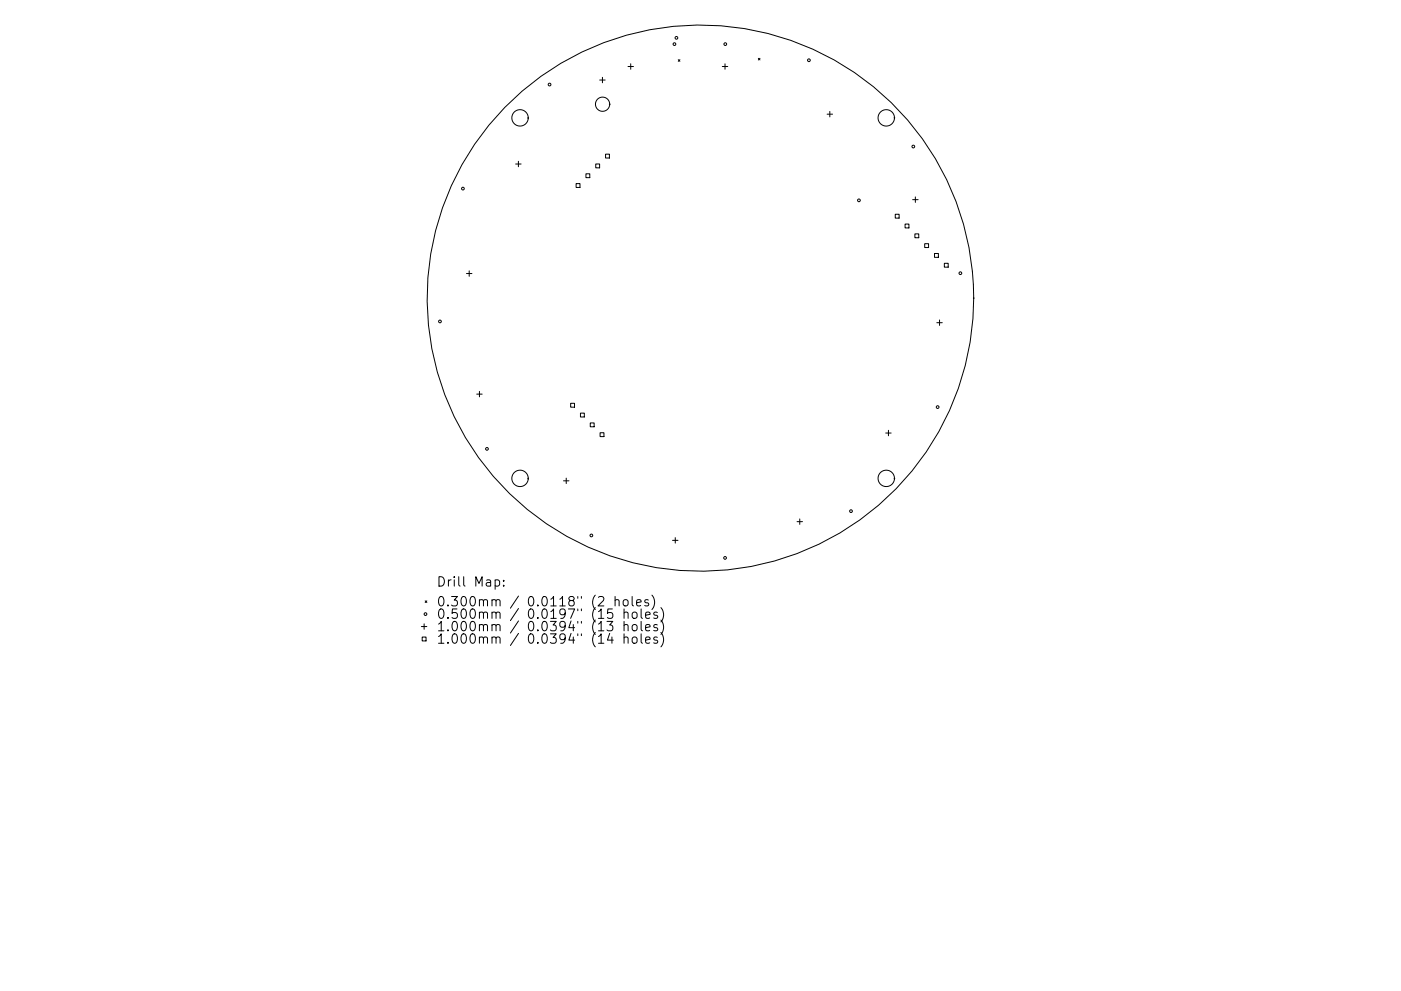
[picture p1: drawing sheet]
<svg xmlns="http://www.w3.org/2000/svg" width="297mm" height="210mm" viewBox="0 0 297 210" stroke-linecap="round" stroke-linejoin="round" font-family="sans-serif">
<defs><g id="words">
<g font-size="2.8">
<text x="92.5" y="125.1">Drill</text>
<text x="100.5" y="125.1">Map:</text>
<text x="92.5" y="129.3">0.300mm</text>
<text x="92.5" y="131.9">0.500mm</text>
<text x="111.9" y="129.3">0.0118&quot;</text>
<text x="111.9" y="131.9">0.0197&quot;</text>
<text x="125.7" y="129.3">(2</text>
<text x="125.7" y="131.9">(15</text>
<text x="130.6" y="129.3">holes)</text>
<text x="132.5" y="131.9">holes)</text>
<text x="92.5" y="134.5">1.000mm</text>
<text x="92.5" y="137.2">1.000mm</text>
<text x="111.9" y="134.5">0.0394&quot;</text>
<text x="111.9" y="137.2">0.0394&quot;</text>
<text x="125.7" y="134.5">(13</text>
<text x="125.7" y="137.2">(14</text>
<text x="132.5" y="134.5">holes)</text>
<text x="132.5" y="137.2">holes)</text>
</g>
</g></defs>
<g fill="none" stroke="#000" stroke-width=".21">
<path d="M127.1 17h1.2M127.7 16.4v1.2M133.1 14.1h1.2M133.7 13.5v1.2M143.8 12.7l.4 .3M144.2 12.7l-.4 .3M153.1 14.1h1.2M153.7 13.5v1.2M160.8 12.4l.3 .3M161.1 12.4l-.3 .3M109.3 34.8h1.2M109.9 34.2v1.2"/>
<path d="M122.1 39h.9v.8h-.9zM124.2 36.9h.8v.8h-.8zM126.3 34.8h.8v.8h-.8zM128.4 32.7h.8v.8h-.8zM175.4 24.2h1.1M175.9 23.6v1.2M98.9 58h1.2M99.5 57.5v1.1M189.8 45.5h.8v.8h-.8zM191.9 47.5h.8v.9h-.8zM193.5 42.4h1.2M194 49.6h.8v.8h-.8z"/>
<path d="M194.1 41.8v1.1M196.1 51.7h.8v.8h-.8zM198.1 53.8h.9v.8h-.9zM200.2 55.9h.8v.8h-.8zM198.6 68.5h1.2M199.2 67.9v1.1M101.1 83.6h1.1M101.7 83v1.2M121 85.6h.8v.8h-.8zM123.1 87.7h.8v.8h-.8zM125.2 89.7h.8v.9h-.8zM127.2 91.8h.9v.8h-.9z"/>
<path d="M187.8 91.9h1.1M188.4 91.3v1.2M119.5 102h1.1M120.1 101.4v1.2M142.6 114.6h1.1M143.2 114.1v1.1M169 110.7h1.1M169.6 110.1v1.2M89.3 132.9h1.2M89.5 135.2h.8v.8h-.8zM89.9 132.4v1.1M90.2 127.5l.3 .3"/>
<path d="M90.5 127.5l-.3 .3M98.3 122.4v1.7l.3 .3M104.3 127.4l.3-.2 .5 .1 .1 1.3M104.3 130.1a.5 .5 0 0 1 .9 0v1.1M104.3 132.7a.5 .5 0 0 1 .9 .1v1M104.3 135.3a.5 .5 0 0 1 .9 .1v1.1M105.2 127.5l.3-.3 .4 .1 .1 1.3M105.2 130.1l.3-.2 .4 .1 .1 1.2M105.2 132.8l.3-.3 .4 .1 .1 1.2M105.2 135.4l.3-.3 .4 .1 .1 1.3M109.9 126.5l-1.7 2.5M109.9 129.1l-1.7 2.6"/>
<path d="M109.9 131.7l-1.7 2.6M109.9 134.4l-1.7 2.6M122.5 126.6v.3M122.5 129.2v.4M122.5 131.8v.4M122.5 134.5v.4M123.3 126.6v.3M123.3 129.2v.4M123.3 131.8v.4M123.3 134.5v.4"/>
<circle cx="116.5" cy="17.9" r=".29"/>
<circle cx="143" cy="9.4" r=".29"/>
<circle cx="143.4" cy="8" r=".29"/>
<circle cx="153.8" cy="9.4" r=".29"/>
<circle cx="171.5" cy="12.8" r=".29"/>
<circle cx="110.3" cy="25" r="1.74"/>
<circle cx="127.8" cy="22.1" r="1.51"/>
<circle cx="187.9" cy="25" r="1.74"/>
<circle cx="193.6" cy="31.1" r=".29"/>
<circle cx="98.1" cy="40" r=".29"/>
<circle cx="182.1" cy="42.5" r=".29"/>
<circle cx="203.6" cy="58" r=".29"/>
<circle cx="93.3" cy="68.2" r=".29"/>
<circle cx="148.5" cy="63.3" r="57.9"/>
<circle cx="103.2" cy="95.2" r=".29"/>
<circle cx="198.8" cy="86.4" r=".29"/>
<circle cx="110.3" cy="101.5" r="1.74"/>
<circle cx="125.4" cy="113.6" r=".29"/>
<circle cx="153.7" cy="118.4" r=".29"/>
<circle cx="180.4" cy="108.4" r=".29"/>
<circle cx="187.9" cy="101.5" r="1.74"/>
<circle cx="90.2" cy="130.3" r=".29"/>
</g>
<g fill="#000" stroke="#000" stroke-width=".21">
<circle cx="112" cy="25" r=".06"/>
<circle cx="129.3" cy="22.1" r=".06"/>
<circle cx="189.6" cy="25" r=".06"/>
<circle cx="206.4" cy="63.3" r=".06"/>
<circle cx="112" cy="101.5" r=".06"/>
<circle cx="189.6" cy="101.5" r=".06"/>
</g>
<use href="#words"/>
</svg>
